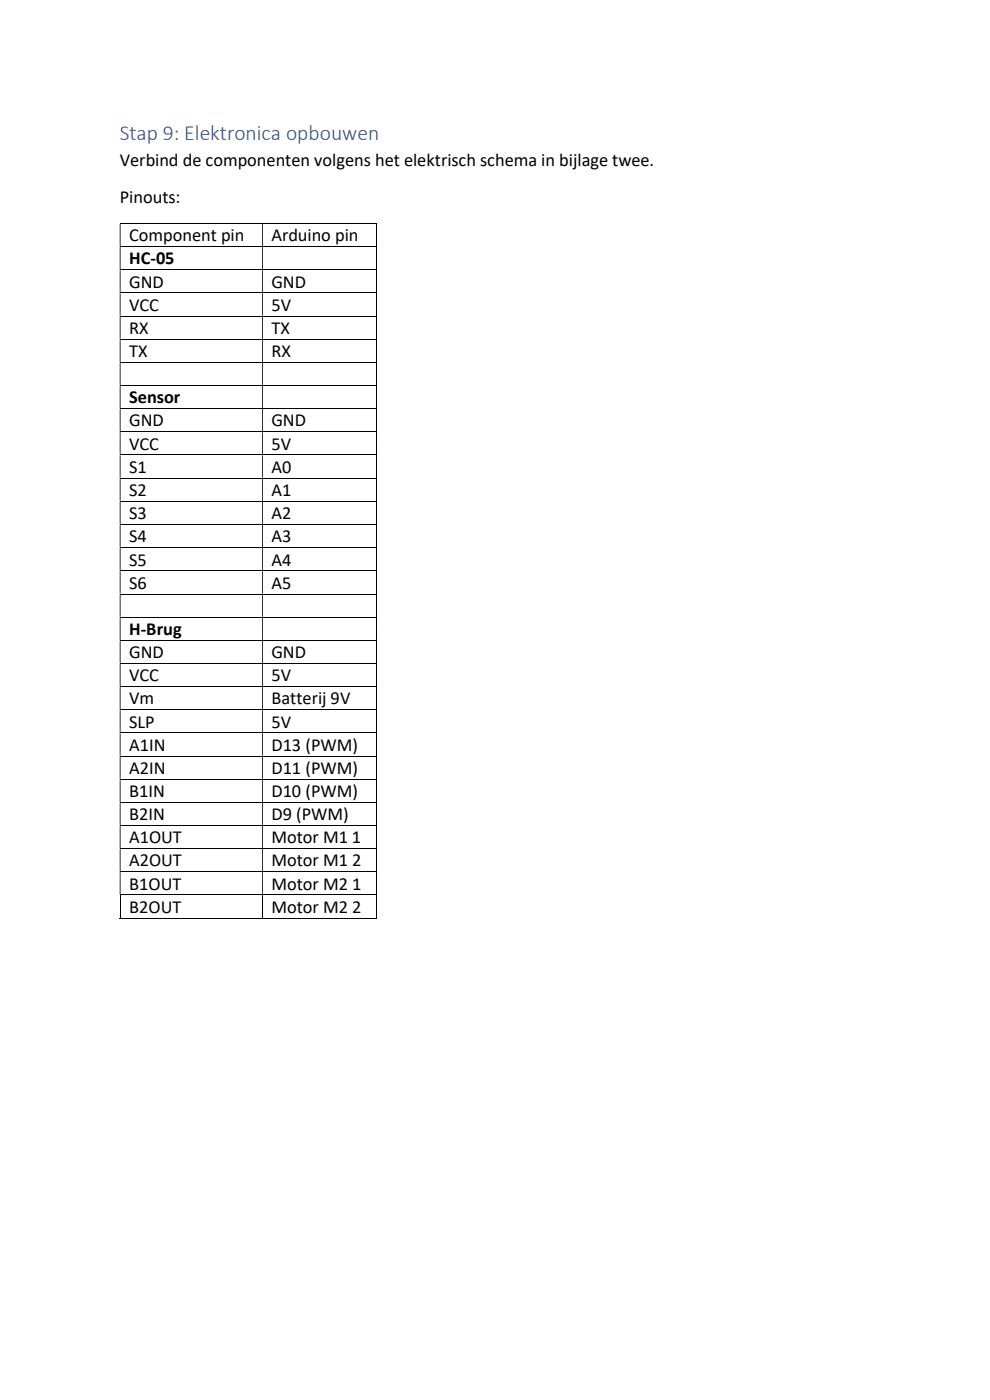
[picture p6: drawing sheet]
<svg xmlns="http://www.w3.org/2000/svg" width="210mm" height="297mm" viewBox="0 0 210 297" stroke-linecap="round" stroke-linejoin="round" font-family="sans-serif">
<defs><g id="words">
<text font-size="4.6" fill="#2f5496" x="25.4" y="29.8">Stap 9: Elektronica opbouwen</text>
<g font-size="3.9">
<text x="25.4" y="35.1">Verbind de componenten volgens het elektrisch schema in bijlage twee.</text>
<text x="25.4" y="43.1">Pinouts:</text>
<text x="27.4" y="51.2">Component pin</text>
<text x="57.6" y="51.2">Arduino pin</text>
<text x="27.4" y="56.1">HC-05</text>
<text x="27.4" y="61">GND</text>
<text x="27.4" y="65.9">VCC</text>
<text x="57.6" y="61">GND</text>
<text x="57.6" y="65.9">5V</text>
<text x="27.4" y="70.8">RX</text>
<text x="57.6" y="70.8">TX</text>
<text x="27.4" y="75.7">TX</text>
<text x="57.6" y="75.7">RX</text>
<text x="27.4" y="85.6">Sensor</text>
<text x="27.4" y="90.5">GND</text>
<text x="27.4" y="95.4">VCC</text>
<text x="57.6" y="90.5">GND</text>
<text x="57.6" y="95.4">5V</text>
<text x="27.4" y="100.3">S1</text>
<text x="57.6" y="100.3">A0</text>
<text x="27.4" y="105.2">S2</text>
<text x="57.6" y="105.2">A1</text>
<text x="27.4" y="110.1">S3</text>
<text x="57.6" y="110.1">A2</text>
<text x="27.4" y="115">S4</text>
<text x="27.4" y="120">S5</text>
<text x="57.6" y="115">A3</text>
<text x="57.6" y="120">A4</text>
<text x="27.4" y="124.9">S6</text>
<text x="57.6" y="124.9">A5</text>
<text x="27.4" y="134.7">H-Brug</text>
<text x="27.4" y="139.6">GND</text>
<text x="57.6" y="139.6">GND</text>
<text x="27.4" y="144.5">VCC</text>
<text x="27.4" y="149.4">Vm</text>
<text x="57.6" y="144.5">5V</text>
<text x="57.6" y="149.4">Batterij 9V</text>
<text x="27.4" y="154.3">SLP</text>
<text x="57.6" y="154.3">5V</text>
<text x="27.4" y="159.3">A1IN</text>
<text x="57.6" y="159.3">D13 (PWM)</text>
<text x="27.4" y="164.2">A2IN</text>
<text x="57.6" y="164.2">D11 (PWM)</text>
<text x="27.4" y="169.1">B1IN</text>
<text x="27.4" y="174">B2IN</text>
<text x="57.6" y="169.1">D10 (PWM)</text>
<text x="57.6" y="174">D9 (PWM)</text>
<text x="27.4" y="178.9">A1OUT</text>
<text x="57.6" y="178.9">Motor M1 1</text>
<text x="27.4" y="183.8">A2OUT</text>
<text x="57.6" y="183.8">Motor M1 2</text>
<text x="27.4" y="188.7">B1OUT</text>
<text x="57.6" y="188.7">Motor M2 1</text>
<text x="27.4" y="193.6">B2OUT</text>
<text x="57.6" y="193.6">Motor M2 2</text>
</g>
</g></defs>
<g fill="none" stroke="#000" stroke-width=".21">
<path d="M25.4 47.4h54.4M25.4 52.3h54.4M25.4 57.2h54.4M79.9 47.5v4.7M79.9 52.4v4.7M79.9 57.3v4.8M25.4 62.1h54.4M25.4 67.1h54.4M25.4 72h54.4M25.4 76.9h54.4M79.9 62.2v4.8M79.9 67.1v4.8"/>
<path d="M79.9 72.1v4.7M79.9 77v4.7M25.4 81.8h54.4M25.4 86.7h54.4M25.4 91.6h54.4M25.4 96.5h54.4M79.9 81.9v4.7M79.9 86.8v4.7M79.9 91.7v4.7M79.9 96.6v4.7M25.4 101.4h54.4M25.4 106.3h54.4"/>
<path d="M25.4 111.3h54.4M25.4 116.2h54.4M79.9 101.5v4.8M79.9 106.4v4.8M79.9 111.3v4.8M79.9 116.2v4.8M25.4 121.1h54.4M25.4 126h54.4M25.4 130.9h54.4M25.4 135.8h54.4M79.9 121.2v4.7M79.9 126.1v4.8"/>
<path d="M79.9 131v4.8M79.9 135.9v4.8M25.4 140.8h54.4M25.4 145.7h54.4M25.4 150.6h54.4M25.4 155.5h54.4M79.9 140.8v4.8M79.9 145.8v4.7M79.9 150.7v4.7M79.9 155.6v4.7M25.4 160.4h54.4M25.4 165.3h54.4"/>
<path d="M25.4 170.2h54.4M25.4 175.1h54.4M79.9 160.5v4.7M79.9 165.4v4.7M79.9 170.3v4.7M79.9 175.2v4.8M25.4 180h54.4M25.4 185h54.4M25.4 189.9h54.4M25.4 194.8h30.2M25.5 189.9v5M55.7 189.9v5"/>
<path d="M55.8 194.8h24M79.9 180.1v4.8M79.9 185v4.8M79.9 189.9v5"/>
</g>
<g fill="#000">
<path d="M79.8 47.3h.2v.2h-.2zM25.4 47.5h.2v4.7h-.2zM55.6 47.5h.2v4.7h-.2z" fill-rule="evenodd"/>
<path d="M79.8 52.2h.2v.2h-.2zM25.4 52.4h.2v4.7h-.2zM55.6 52.4h.2v4.7h-.2z" fill-rule="evenodd"/>
<path d="M79.8 57.1h.2v.2h-.2zM25.4 57.3h.2v4.8h-.2zM55.6 57.3h.2v4.8h-.2z" fill-rule="evenodd"/>
<path d="M79.8 62.1h.2v.1h-.2zM25.4 62.2h.2v4.8h-.2zM55.6 62.2h.2v4.8h-.2z" fill-rule="evenodd"/>
<path d="M79.8 67h.2v.1h-.2zM25.4 67.1h.2v4.8h-.2zM55.6 67.1h.2v4.8h-.2z" fill-rule="evenodd"/>
<path d="M79.8 71.9h.2v.2h-.2zM25.4 72.1h.2v4.7h-.2zM55.6 72.1h.2v4.7h-.2z" fill-rule="evenodd"/>
<path d="M79.8 76.8h.2v.2h-.2zM25.4 77h.2v4.7h-.2zM55.6 77h.2v4.7h-.2z" fill-rule="evenodd"/>
<path d="M79.8 81.7h.2v.2h-.2zM25.4 81.9h.2v4.7h-.2zM55.6 81.9h.2v4.7h-.2z" fill-rule="evenodd"/>
<path d="M79.8 86.6h.2v.2h-.2zM25.4 86.8h.2v4.7h-.2zM55.6 86.8h.2v4.7h-.2z" fill-rule="evenodd"/>
<path d="M79.8 91.5h.2v.2h-.2zM25.4 91.7h.2v4.7h-.2zM55.6 91.7h.2v4.7h-.2z" fill-rule="evenodd"/>
<path d="M79.8 96.4h.2v.2h-.2zM25.4 96.6h.2v4.7h-.2zM55.6 96.6h.2v4.7h-.2z" fill-rule="evenodd"/>
<path d="M79.8 101.3h.2v.2h-.2zM25.4 101.5h.2v4.8h-.2zM55.6 101.5h.2v4.8h-.2z" fill-rule="evenodd"/>
<path d="M79.8 106.3h.2v.1h-.2zM25.4 106.4h.2v4.8h-.2zM55.6 106.4h.2v4.8h-.2z" fill-rule="evenodd"/>
<path d="M79.8 111.2h.2v.1h-.2zM25.4 111.3h.2v4.8h-.2zM55.6 111.3h.2v4.8h-.2z" fill-rule="evenodd"/>
<path d="M79.8 116.1h.2v.1h-.2zM25.4 116.2h.2v4.8h-.2zM55.6 116.2h.2v4.8h-.2z" fill-rule="evenodd"/>
<path d="M79.8 121h.2v.2h-.2zM25.4 121.2h.2v4.7h-.2zM55.6 121.2h.2v4.7h-.2z" fill-rule="evenodd"/>
<path d="M79.8 125.9h.2v.2h-.2zM25.4 126.1h.2v4.8h-.2zM55.6 126.1h.2v4.8h-.2z" fill-rule="evenodd"/>
<path d="M79.8 130.9h.2v.1h-.2zM25.4 131h.2v4.8h-.2zM55.6 131h.2v4.8h-.2z" fill-rule="evenodd"/>
<path d="M79.8 135.8h.2v.1h-.2zM25.4 135.9h.2v4.8h-.2zM55.6 135.9h.2v4.8h-.2z" fill-rule="evenodd"/>
<path d="M79.8 140.7h.2v.1h-.2zM25.4 140.8h.2v4.8h-.2zM55.6 140.8h.2v4.8h-.2z" fill-rule="evenodd"/>
<path d="M79.8 145.6h.2v.2h-.2zM25.4 145.8h.2v4.7h-.2zM55.6 145.8h.2v4.7h-.2z" fill-rule="evenodd"/>
<path d="M79.8 150.5h.2v.2h-.2zM25.4 150.7h.2v4.7h-.2zM55.6 150.7h.2v4.7h-.2z" fill-rule="evenodd"/>
<path d="M79.8 155.4h.2v.2h-.2zM25.4 155.6h.2v4.7h-.2zM55.6 155.6h.2v4.7h-.2z" fill-rule="evenodd"/>
<path d="M79.8 160.3h.2v.2h-.2zM25.4 160.5h.2v4.7h-.2zM55.6 160.5h.2v4.7h-.2z" fill-rule="evenodd"/>
<path d="M79.8 165.2h.2v.2h-.2zM25.4 165.4h.2v4.7h-.2zM55.6 165.4h.2v4.7h-.2z" fill-rule="evenodd"/>
<path d="M79.8 170.1h.2v.2h-.2zM25.4 170.3h.2v4.7h-.2zM55.6 170.3h.2v4.7h-.2z" fill-rule="evenodd"/>
<path d="M79.8 175h.2v.2h-.2zM25.4 175.2h.2v4.8h-.2zM55.6 175.2h.2v4.8h-.2z" fill-rule="evenodd"/>
<path d="M79.8 180h.2v.1h-.2zM25.4 180.1h.2v4.8h-.2zM55.6 180.1h.2v4.8h-.2z" fill-rule="evenodd"/>
<path d="M79.8 184.9h.2v.1h-.2zM25.4 185h.2v4.8h-.2zM55.6 185h.2v4.8h-.2z" fill-rule="evenodd"/>
</g>
<path d="M79.8 189.8h.2v.1h-.2zM79.8 194.7h.2v.2h-.2z" fill="#000"/>
<use href="#words"/>
</svg>
